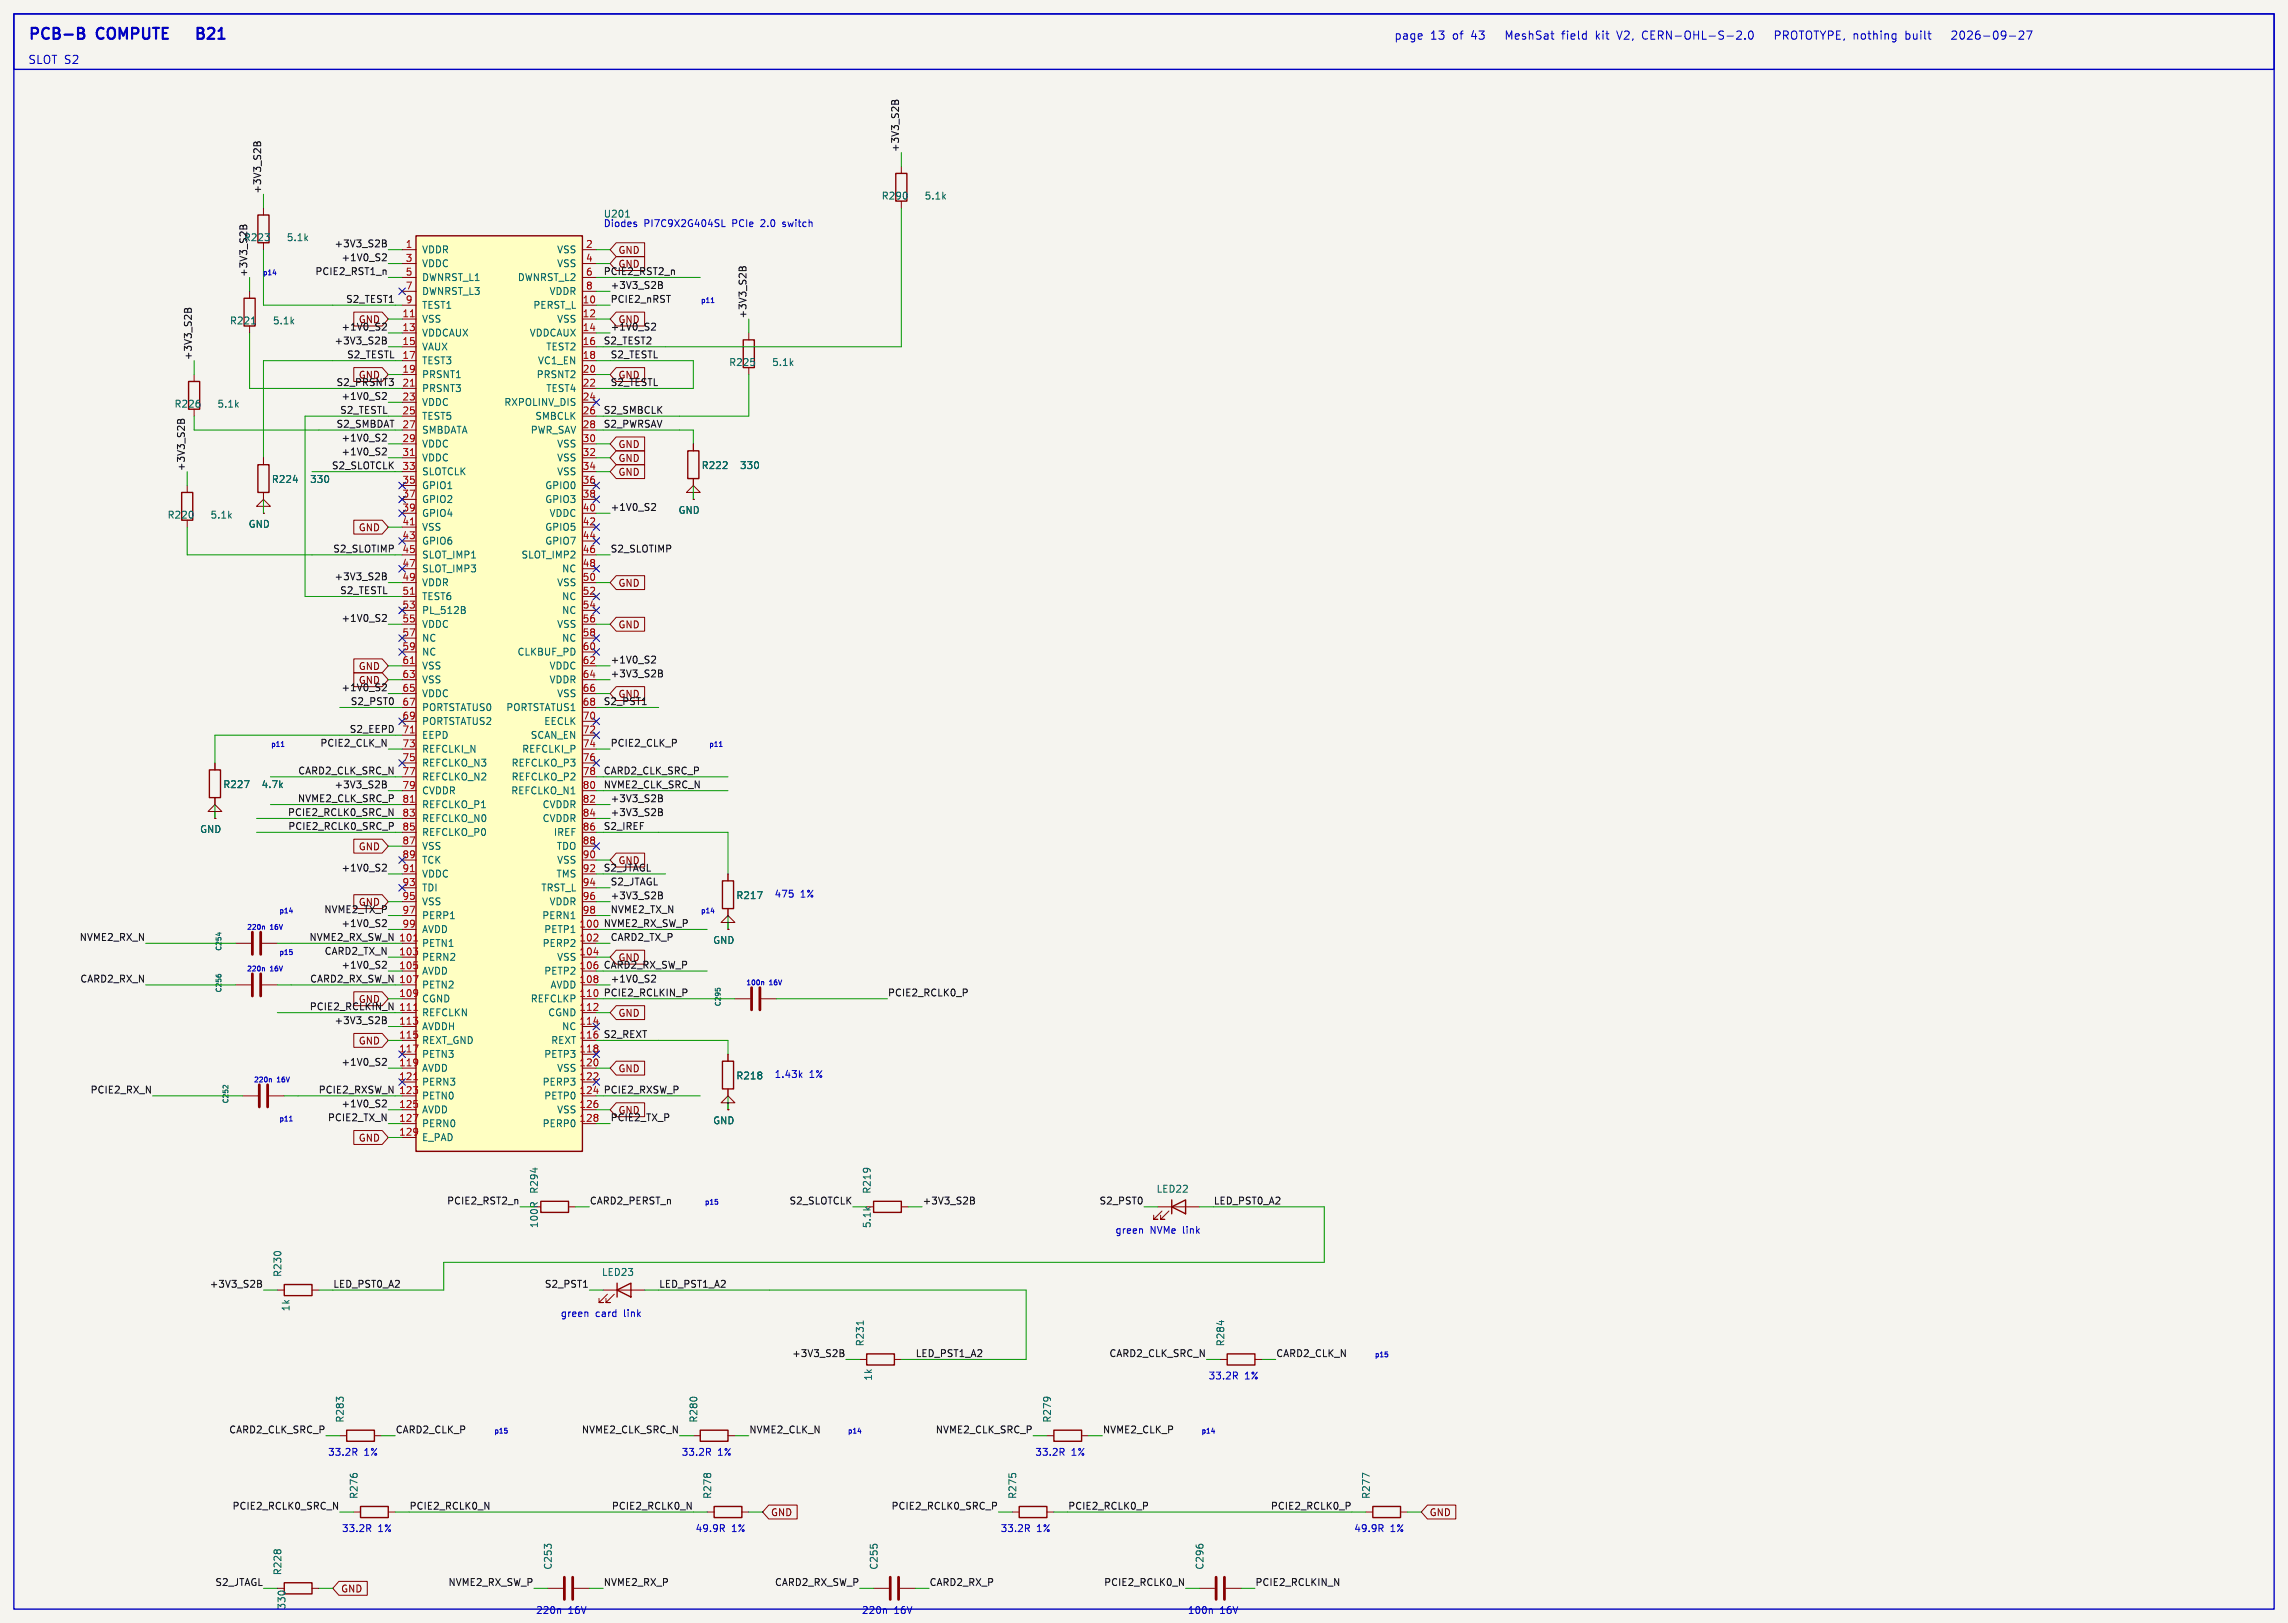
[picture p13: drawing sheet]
<svg xmlns="http://www.w3.org/2000/svg" width="419mm" height="297mm" viewBox="0 0 419 297" stroke-linecap="round" stroke-linejoin="round" font-family="sans-serif">
<defs><g id="words">
<g font-size="2.8" fill="#0000c2">
<text x="5.1" y="7.4">PCB-B</text>
<text x="17.9" y="7.4">COMPUTE</text>
<text x="38.7" y="7.4">B21</text>
</g>
<g font-size="2.1" fill="#0000c2">
<text x="5.1" y="11.8">SLOT S2</text>
<text x="255.3" y="7.4">page</text>
<text x="262" y="7.4">13</text>
<text x="266.1" y="7.4">of</text>
<text x="269.6" y="7.4">43</text>
<text x="276.4" y="7.4">MeshSat</text>
<text x="286.9" y="7.4">field</text>
<text x="293.2" y="7.4">kit</text>
<text x="297.3" y="7.4">V2,</text>
<text x="302" y="7.4">CERN-OHL-S-2.0</text>
<text x="326.8" y="7.4">PROTOTYPE, nothing</text>
<text x="351" y="7.4">built</text>
<text x="360" y="7.4">2026-09-27</text>
</g>
<g font-size="1.8" fill="#0f0f0f">
<text x="164.8" y="27.9" transform="rotate(-90 164.8 27.9)">+3V3_S2B</text>
<text x="47.9" y="35.6" transform="rotate(-90 47.9 35.6)">+3V3_S2B</text>
<text x="44.6" y="44.4">R223</text>
<text x="61.2" y="45.4">+3V3_S2B</text>
<text x="62.5" y="47.9">+1V0_S2</text>
<text x="45.4" y="50.8" transform="rotate(-90 45.4 50.8)">+3V3_S2B</text>
<text x="57.7" y="50.5">PCIE2_RST1_n</text>
<text x="110.5" y="50.5">PCIE2_RST2_n</text>
<text x="111.8" y="53">+3V3_S2B</text>
<text x="113.2" y="49.2">GND</text>
<text x="63.3" y="55.5">S2_TEST1</text>
<text x="65.6" y="59.4">GND</text>
<text x="111.8" y="55.5">PCIE2_nRST</text>
<text x="113.2" y="59.4">GND</text>
<text x="136.8" y="58.4" transform="rotate(-90 136.8 58.4)">+3V3_S2B</text>
<text x="61.2" y="63.2">+3V3_S2B</text>
<text x="62.5" y="60.6">+1V0_S2</text>
<text x="63.5" y="65.7">S2_TESTL</text>
<text x="110.5" y="63.2">S2_TEST2</text>
<text x="111.8" y="60.6">+1V0_S2</text>
<text x="111.8" y="65.7">S2_TESTL</text>
<text x="35.2" y="66" transform="rotate(-90 35.2 66)">+3V3_S2B</text>
<text x="61.5" y="70.8">S2_PRSNT3</text>
<text x="65.6" y="69.5">GND</text>
<text x="111.8" y="70.8">S2_TESTL</text>
<text x="113.2" y="69.5">GND</text>
<text x="62.2" y="75.9">S2_TESTL</text>
<text x="62.5" y="73.3">+1V0_S2</text>
<text x="110.5" y="75.9">S2_SMBCLK</text>
<text x="61.5" y="78.4">S2_SMBDAT</text>
<text x="62.5" y="80.9">+1V0_S2</text>
<text x="62.5" y="83.5">+1V0_S2</text>
<text x="110.5" y="78.4">S2_PWRSAV</text>
<text x="33.9" y="86.4" transform="rotate(-90 33.9 86.4)">+3V3_S2B</text>
<text x="60.7" y="86">S2_SLOTCLK</text>
<text x="111.8" y="93.6">+1V0_S2</text>
<text x="60.9" y="101.3">S2_SLOTIMP</text>
<text x="111.8" y="101.3">S2_SLOTIMP</text>
<text x="61.2" y="106.3">+3V3_S2B</text>
<text x="62.2" y="108.9">S2_TESTL</text>
<text x="62.5" y="114">+1V0_S2</text>
<text x="65.6" y="125.4">GND</text>
<text x="111.8" y="121.6">+1V0_S2</text>
<text x="111.8" y="124.1">+3V3_S2B</text>
<text x="62.5" y="126.7">+1V0_S2</text>
<text x="64.1" y="129.2">S2_PST0</text>
<text x="110.5" y="129.2">S2_PST1</text>
<text x="113.2" y="128">GND</text>
<text x="58.6" y="136.8">PCIE2_CLK_N</text>
<text x="64" y="134.3">S2_EEPD</text>
<text x="111.8" y="136.8">PCIE2_CLK_P</text>
<text x="54.5" y="141.9">CARD2_CLK_SRC_N</text>
<text x="110.5" y="141.9">CARD2_CLK_SRC_P</text>
<text x="52.7" y="149.5">PCIE2_RCLK0_SRC_N</text>
<text x="54.5" y="147">NVME2_CLK_SRC_P</text>
<text x="61.2" y="144.4">+3V3_S2B</text>
<text x="110.5" y="144.4">NVME2_CLK_SRC_N</text>
<text x="111.8" y="147">+3V3_S2B</text>
<text x="111.8" y="149.5">+3V3_S2B</text>
<text x="52.7" y="152.1">PCIE2_RCLK0_SRC_P</text>
<text x="110.5" y="152.1">S2_IREF</text>
<text x="62.5" y="159.7">+1V0_S2</text>
<text x="110.5" y="159.7">S2_JTAGL</text>
<text x="113.2" y="158.4">GND</text>
<text x="59.3" y="167.3">NVME2_TX_P</text>
<text x="65.6" y="166.1">GND</text>
<text x="111.8" y="162.2">S2_JTAGL</text>
<text x="111.8" y="164.8">+3V3_S2B</text>
<text x="111.8" y="167.3">NVME2_TX_N</text>
<text x="14.5" y="172.4">NVME2_RX_N</text>
<text x="62.5" y="169.8">+1V0_S2</text>
<text x="110.5" y="169.8">NVME2_RX_SW_P</text>
<text x="111.8" y="172.4">CARD2_TX_P</text>
<text x="14.6" y="180">CARD2_RX_N</text>
<text x="59.4" y="174.9">CARD2_TX_N</text>
<text x="62.5" y="177.5">+1V0_S2</text>
<text x="110.5" y="177.5">CARD2_RX_SW_P</text>
<text x="111.8" y="180">+1V0_S2</text>
<text x="113.2" y="176.2">GND</text>
<text x="56.6" y="185.1">PCIE2_RCLKIN_N</text>
<text x="65.6" y="183.8">GND</text>
<text x="110.5" y="182.5">PCIE2_RCLKIN_P</text>
<text x="162.6" y="182.5">PCIE2_RCLK0_P</text>
<text x="61.2" y="187.6">+3V3_S2B</text>
<text x="110.5" y="190.2">S2_REXT</text>
<text x="62.5" y="195.2">+1V0_S2</text>
<text x="16.5" y="200.3">PCIE2_RX_N</text>
<text x="62.5" y="202.9">+1V0_S2</text>
<text x="110.5" y="200.3">PCIE2_RXSW_P</text>
<text x="60" y="205.4">PCIE2_TX_N</text>
<text x="111.8" y="205.4">PCIE2_TX_P</text>
<text x="113.2" y="204.2">GND</text>
<text x="81.8" y="220.6">PCIE2_RST2_n</text>
<text x="107.9" y="220.6">CARD2_PERST_n</text>
<text x="144.5" y="220.6">S2_SLOTCLK</text>
<text x="168.9" y="220.6">+3V3_S2B</text>
<text x="201.3" y="220.6">S2_PST0</text>
<text x="222.2" y="220.6">LED_PST0_A2</text>
<text x="38.3" y="235.9">+3V3_S2B</text>
<text x="61" y="235.9">LED_PST0_A2</text>
<text x="99.7" y="235.9">S2_PST1</text>
<text x="120.6" y="235.9">LED_PST1_A2</text>
<text x="145" y="248.6">+3V3_S2B</text>
<text x="167.6" y="248.6">LED_PST1_A2</text>
<text x="203.1" y="248.6">CARD2_CLK_SRC_N</text>
<text x="233.7" y="248.6">CARD2_CLK_N</text>
<text x="41.9" y="262.5">CARD2_CLK_SRC_P</text>
<text x="72.4" y="262.5">CARD2_CLK_P</text>
<text x="106.5" y="262.5">NVME2_CLK_SRC_N</text>
<text x="137.2" y="262.5">NVME2_CLK_N</text>
<text x="171.3" y="262.5">NVME2_CLK_SRC_P</text>
<text x="201.9" y="262.5">NVME2_CLK_P</text>
<text x="42.5" y="276.5">PCIE2_RCLK0_SRC_N</text>
<text x="74.9" y="276.5">PCIE2_RCLK0_N</text>
<text x="112" y="276.5">PCIE2_RCLK0_N</text>
<text x="163.2" y="276.5">PCIE2_RCLK0_SRC_P</text>
<text x="195.6" y="276.5">PCIE2_RCLK0_P</text>
<text x="232.7" y="276.5">PCIE2_RCLK0_P</text>
<text x="39.3" y="290.5">S2_JTAGL</text>
<text x="82" y="290.5">NVME2_RX_SW_P</text>
<text x="110.5" y="290.5">NVME2_RX_P</text>
<text x="141.9" y="290.5">CARD2_RX_SW_P</text>
<text x="170.2" y="290.5">CARD2_RX_P</text>
<text x="202.2" y="290.5">PCIE2_RCLK0_N</text>
<text x="229.9" y="290.5">PCIE2_RCLKIN_N</text>
</g>
<g font-size="1.8" fill="#0000c2">
<text x="110.5" y="41.7">Diodes</text>
<text x="110.5" y="40">U201</text>
<text x="118" y="41.7">PI7C9X2G404SL</text>
<text x="134.2" y="41.7">PCIe</text>
<text x="139.6" y="41.7">2.0</text>
<text x="143.8" y="41.7">switch</text>
<text x="141.8" y="164.4">475</text>
<text x="146.6" y="164.4">1%</text>
<text x="141.8" y="197.5">1.43k</text>
<text x="148.2" y="197.5">1%</text>
<text x="204.2" y="226">green</text>
<text x="210.7" y="226">NVMe link</text>
<text x="102.6" y="241.2">green</text>
<text x="109.1" y="241.2">card</text>
<text x="114.4" y="241.2">link</text>
<text x="221.3" y="252.7">33.2R</text>
<text x="228" y="252.7">1%</text>
<text x="60" y="266.6">33.2R</text>
<text x="66.7" y="266.6">1%</text>
<text x="124.8" y="266.6">33.2R</text>
<text x="131.5" y="266.6">1%</text>
<text x="189.5" y="266.6">33.2R</text>
<text x="196.2" y="266.6">1%</text>
<text x="62.5" y="280.6">33.2R</text>
<text x="69.2" y="280.6">1%</text>
<text x="127.3" y="280.6">49.9R</text>
<text x="134" y="280.6">1%</text>
<text x="183.2" y="280.6">33.2R</text>
<text x="189.9" y="280.6">1%</text>
<text x="248" y="280.6">49.9R</text>
<text x="254.6" y="280.6">1%</text>
<text x="98.1" y="295.6">220n</text>
<text x="104.1" y="295.6">16V</text>
<text x="157.8" y="295.6">220n</text>
<text x="163.7" y="295.6">16V</text>
<text x="217.5" y="295.6">100n</text>
<text x="223.4" y="295.6">16V</text>
</g>
<g font-size="1.8" fill="#006464">
<text x="161.4" y="36.7">R290</text>
<text x="169.3" y="36.7">5.1k</text>
<text x="52.4" y="44.4">5.1k</text>
<text x="77.2" y="46.6">VDDR</text>
<text x="102" y="46.6">VSS</text>
<text x="77.2" y="49.1">VDDC</text>
<text x="77.2" y="51.7">DWNRST_L1</text>
<text x="94.8" y="51.7">DWNRST_L2</text>
<text x="102" y="49.1">VSS</text>
<text x="42" y="59.6">R221</text>
<text x="49.9" y="59.6">5.1k</text>
<text x="77.2" y="54.2">DWNRST_L3</text>
<text x="77.2" y="56.7">TEST1</text>
<text x="77.2" y="59.3">VSS</text>
<text x="97.6" y="56.7">PERST_L</text>
<text x="100.6" y="54.2">VDDR</text>
<text x="102" y="59.3">VSS</text>
<text x="77.2" y="61.8">VDDCAUX</text>
<text x="77.2" y="64.4">VAUX</text>
<text x="96.9" y="61.8">VDDCAUX</text>
<text x="100" y="64.4">TEST2</text>
<text x="77.2" y="66.9">TEST3</text>
<text x="77.2" y="69.4">PRSNT1</text>
<text x="77.2" y="72">PRSNT3</text>
<text x="98.2" y="69.4">PRSNT2</text>
<text x="98.4" y="66.9">VC1_EN</text>
<text x="100" y="72">TEST4</text>
<text x="133.5" y="67.2">R225</text>
<text x="141.3" y="67.2">5.1k</text>
<text x="31.9" y="74.8">R226</text>
<text x="39.7" y="74.8">5.1k</text>
<text x="77.2" y="74.5">VDDC</text>
<text x="77.2" y="77.1">TEST5</text>
<text x="92.3" y="74.5">RXPOLINV_DIS</text>
<text x="98" y="77.1">SMBCLK</text>
<text x="77.2" y="79.6">SMBDATA</text>
<text x="77.2" y="82.1">VDDC</text>
<text x="97.1" y="79.6">PWR_SAV</text>
<text x="102" y="82.1">VSS</text>
<text x="49.7" y="88.6">R224</text>
<text x="56.7" y="88.6">330</text>
<text x="77.2" y="84.7">VDDC</text>
<text x="77.2" y="87.2">SLOTCLK</text>
<text x="77.2" y="89.8">GPIO1</text>
<text x="99.8" y="89.8">GPIO0</text>
<text x="102" y="84.7">VSS</text>
<text x="102" y="87.2">VSS</text>
<text x="128.4" y="86.1">R222</text>
<text x="135.4" y="86.1">330</text>
<text x="30.6" y="95.2">R220</text>
<text x="38.5" y="95.2">5.1k</text>
<text x="77.2" y="92.3">GPIO2</text>
<text x="77.2" y="94.8">GPIO4</text>
<text x="99.8" y="92.3">GPIO3</text>
<text x="100.6" y="94.8">VDDC</text>
<text x="124.2" y="94.3">GND</text>
<text x="45.4" y="96.8">GND</text>
<text x="77.2" y="97.4">VSS</text>
<text x="77.2" y="99.9">GPIO6</text>
<text x="99.8" y="97.4">GPIO5</text>
<text x="99.8" y="99.9">GPIO7</text>
<text x="77.2" y="102.5">SLOT_IMP1</text>
<text x="77.2" y="105">SLOT_IMP3</text>
<text x="77.2" y="107.5">VDDR</text>
<text x="95.4" y="102.5">SLOT_IMP2</text>
<text x="102" y="107.5">VSS</text>
<text x="102.9" y="105">NC</text>
<text x="77.2" y="110.1">TEST6</text>
<text x="77.2" y="112.6">PL_512B</text>
<text x="102.9" y="110.1">NC</text>
<text x="102.9" y="112.6">NC</text>
<text x="77.2" y="115.2">VDDC</text>
<text x="77.2" y="117.7">NC</text>
<text x="102" y="115.2">VSS</text>
<text x="102.9" y="117.7">NC</text>
<text x="77.2" y="120.2">NC</text>
<text x="77.2" y="122.8">VSS</text>
<text x="77.2" y="125.3">VSS</text>
<text x="94.7" y="120.2">CLKBUF_PD</text>
<text x="100.6" y="122.8">VDDC</text>
<text x="100.6" y="125.3">VDDR</text>
<text x="77.2" y="127.9">VDDC</text>
<text x="77.2" y="130.4">PORTSTATUS0</text>
<text x="92.6" y="130.4">PORTSTATUS1</text>
<text x="102" y="127.9">VSS</text>
<text x="77.2" y="132.9">PORTSTATUS2</text>
<text x="77.2" y="135.5">EEPD</text>
<text x="97.1" y="135.5">SCAN_EN</text>
<text x="99.6" y="132.9">EECLK</text>
<text x="77.2" y="138">REFCLKI_N</text>
<text x="77.2" y="140.6">REFCLKO_N3</text>
<text x="77.2" y="143.1">REFCLKO_N2</text>
<text x="93.6" y="140.6">REFCLKO_P3</text>
<text x="93.6" y="143.1">REFCLKO_P2</text>
<text x="95.5" y="138">REFCLKI_P</text>
<text x="40.8" y="144.5">R227</text>
<text x="47.8" y="144.5">4.7k</text>
<text x="77.2" y="145.6">CVDDR</text>
<text x="77.2" y="148.2">REFCLKO_P1</text>
<text x="93.5" y="145.6">REFCLKO_N1</text>
<text x="99.3" y="148.2">CVDDR</text>
<text x="36.6" y="152.7">GND</text>
<text x="77.2" y="150.7">REFCLKO_N0</text>
<text x="77.2" y="153.3">REFCLKO_P0</text>
<text x="77.2" y="155.8">VSS</text>
<text x="99.3" y="150.7">CVDDR</text>
<text x="101.3" y="153.3">IREF</text>
<text x="101.9" y="155.8">TDO</text>
<text x="77.2" y="158.3">TCK</text>
<text x="77.2" y="160.9">VDDC</text>
<text x="101.8" y="160.9">TMS</text>
<text x="102" y="158.3">VSS</text>
<text x="77.2" y="163.4">TDI</text>
<text x="77.2" y="166">VSS</text>
<text x="99.1" y="163.4">TRST_L</text>
<text x="100.6" y="166">VDDR</text>
<text x="134.8" y="164.8">R217</text>
<text x="77.2" y="168.5">PERP1</text>
<text x="77.2" y="171">AVDD</text>
<text x="77.2" y="173.6">PETN1</text>
<text x="99.2" y="168.5">PERN1</text>
<text x="99.3" y="173.6">PERP2</text>
<text x="99.6" y="171">PETP1</text>
<text x="130.5" y="173">GND</text>
<text x="77.2" y="176.1">PERN2</text>
<text x="77.2" y="178.7">AVDD</text>
<text x="99.6" y="178.7">PETP2</text>
<text x="102" y="176.1">VSS</text>
<text x="77.2" y="181.2">PETN2</text>
<text x="77.2" y="183.7">CGND</text>
<text x="97.1" y="183.7">REFCLKP</text>
<text x="100.7" y="181.2">AVDD</text>
<text x="77.2" y="186.3">REFCLKN</text>
<text x="77.2" y="188.8">AVDDH</text>
<text x="77.2" y="191.4">REXT_GND</text>
<text x="100.3" y="186.3">CGND</text>
<text x="100.9" y="191.4">REXT</text>
<text x="102.9" y="188.8">NC</text>
<text x="77.2" y="193.9">PETN3</text>
<text x="77.2" y="196.4">AVDD</text>
<text x="99.6" y="193.9">PETP3</text>
<text x="102" y="196.4">VSS</text>
<text x="134.8" y="197.8">R218</text>
<text x="77.2" y="199">PERN3</text>
<text x="77.2" y="201.5">PETN0</text>
<text x="99.3" y="199">PERP3</text>
<text x="99.6" y="201.5">PETP0</text>
<text x="77.2" y="204.1">AVDD</text>
<text x="77.2" y="206.6">PERN0</text>
<text x="77.2" y="209.1">E_PAD</text>
<text x="99.3" y="206.6">PERP0</text>
<text x="102" y="204.1">VSS</text>
<text x="130.5" y="206.1">GND</text>
<text x="98.7" y="218.7" transform="rotate(-90 98.7 218.7)">R294</text>
<text x="159.7" y="218.7" transform="rotate(-90 159.7 218.7)">R219</text>
<text x="211.8" y="218.6">LED22</text>
<text x="98.7" y="225" transform="rotate(-90 98.7 225)">100R</text>
<text x="159.7" y="225" transform="rotate(-90 159.7 225)">5.1k</text>
<text x="51.7" y="233.9" transform="rotate(-90 51.7 233.9)">R230</text>
<text x="110.2" y="233.8">LED23</text>
<text x="53.2" y="240.2" transform="rotate(-90 53.2 240.2)">1k</text>
<text x="158.4" y="246.6" transform="rotate(-90 158.4 246.6)">R231</text>
<text x="224.5" y="246.6" transform="rotate(-90 224.5 246.6)">R284</text>
<text x="159.9" y="252.9" transform="rotate(-90 159.9 252.9)">1k</text>
<text x="63.2" y="260.6" transform="rotate(-90 63.2 260.6)">R283</text>
<text x="127.9" y="260.6" transform="rotate(-90 127.9 260.6)">R280</text>
<text x="192.7" y="260.6" transform="rotate(-90 192.7 260.6)">R279</text>
<text x="65.7" y="274.6" transform="rotate(-90 65.7 274.6)">R276</text>
<text x="130.5" y="274.6" transform="rotate(-90 130.5 274.6)">R278</text>
<text x="186.4" y="274.6" transform="rotate(-90 186.4 274.6)">R275</text>
<text x="251.1" y="274.6" transform="rotate(-90 251.1 274.6)">R277</text>
<text x="101.3" y="287.5" transform="rotate(-90 101.3 287.5)">C253</text>
<text x="161" y="287.5" transform="rotate(-90 161 287.5)">C255</text>
<text x="220.6" y="287.5" transform="rotate(-90 220.6 287.5)">C296</text>
<text x="51.7" y="288.5" transform="rotate(-90 51.7 288.5)">R228</text>
<text x="52.5" y="294.8" transform="rotate(-90 52.5 294.8)">330</text>
</g>
<g font-size="1.8" fill="#a90000">
<text x="74.2" y="45.5">1</text>
<text x="107.2" y="45.5">2</text>
<text x="74.2" y="48">3</text>
<text x="74.2" y="50.5">5</text>
<text x="74.2" y="53.1">7</text>
<text x="107.2" y="48">4</text>
<text x="107.2" y="50.5">6</text>
<text x="107.2" y="53.1">8</text>
<text x="73.6" y="58.2">11</text>
<text x="74.2" y="55.6">9</text>
<text x="106.6" y="55.6">10</text>
<text x="106.6" y="58.2">12</text>
<text x="73.6" y="60.7">13</text>
<text x="73.6" y="63.2">15</text>
<text x="73.6" y="65.8">17</text>
<text x="106.6" y="60.7">14</text>
<text x="106.6" y="63.2">16</text>
<text x="106.6" y="65.8">18</text>
<text x="73.6" y="68.3">19</text>
<text x="73.6" y="70.9">21</text>
<text x="106.6" y="68.3">20</text>
<text x="106.6" y="70.9">22</text>
<text x="73.6" y="73.4">23</text>
<text x="73.6" y="75.9">25</text>
<text x="106.6" y="73.4">24</text>
<text x="106.6" y="75.9">26</text>
<text x="73.6" y="78.5">27</text>
<text x="73.6" y="81">29</text>
<text x="73.6" y="83.6">31</text>
<text x="106.6" y="78.5">28</text>
<text x="106.6" y="81">30</text>
<text x="106.6" y="83.6">32</text>
<text x="73.6" y="86.1">33</text>
<text x="73.6" y="88.6">35</text>
<text x="106.6" y="86.1">34</text>
<text x="106.6" y="88.6">36</text>
<text x="73.6" y="91.2">37</text>
<text x="73.6" y="93.7">39</text>
<text x="106.6" y="91.2">38</text>
<text x="106.6" y="93.7">40</text>
<text x="73.6" y="96.3">41</text>
<text x="73.6" y="98.8">43</text>
<text x="73.6" y="101.3">45</text>
<text x="106.6" y="96.3">42</text>
<text x="106.6" y="98.8">44</text>
<text x="106.6" y="101.3">46</text>
<text x="73.6" y="103.9">47</text>
<text x="73.6" y="106.4">49</text>
<text x="106.6" y="103.9">48</text>
<text x="106.6" y="106.4">50</text>
<text x="73.6" y="109">51</text>
<text x="73.6" y="111.5">53</text>
<text x="106.6" y="109">52</text>
<text x="106.6" y="111.5">54</text>
<text x="73.6" y="114">55</text>
<text x="73.6" y="116.6">57</text>
<text x="73.6" y="119.1">59</text>
<text x="106.6" y="114">56</text>
<text x="106.6" y="116.6">58</text>
<text x="106.6" y="119.1">60</text>
<text x="73.6" y="121.7">61</text>
<text x="73.6" y="124.2">63</text>
<text x="106.6" y="121.7">62</text>
<text x="106.6" y="124.2">64</text>
<text x="73.6" y="126.7">65</text>
<text x="73.6" y="129.3">67</text>
<text x="73.6" y="131.8">69</text>
<text x="106.6" y="126.7">66</text>
<text x="106.6" y="129.3">68</text>
<text x="106.6" y="131.8">70</text>
<text x="73.6" y="134.4">71</text>
<text x="73.6" y="136.9">73</text>
<text x="106.6" y="134.4">72</text>
<text x="106.6" y="136.9">74</text>
<text x="73.6" y="139.4">75</text>
<text x="73.6" y="142">77</text>
<text x="106.6" y="139.4">76</text>
<text x="106.6" y="142">78</text>
<text x="73.6" y="144.5">79</text>
<text x="73.6" y="147.1">81</text>
<text x="73.6" y="149.6">83</text>
<text x="106.6" y="144.5">80</text>
<text x="106.6" y="147.1">82</text>
<text x="106.6" y="149.6">84</text>
<text x="73.6" y="152.1">85</text>
<text x="73.6" y="154.7">87</text>
<text x="106.6" y="152.1">86</text>
<text x="106.6" y="154.7">88</text>
<text x="73.6" y="157.2">89</text>
<text x="73.6" y="159.8">91</text>
<text x="106.6" y="157.2">90</text>
<text x="106.6" y="159.8">92</text>
<text x="73.6" y="162.3">93</text>
<text x="73.6" y="164.8">95</text>
<text x="73.6" y="167.4">97</text>
<text x="106.6" y="162.3">94</text>
<text x="106.6" y="164.8">96</text>
<text x="106.6" y="167.4">98</text>
<text x="73.6" y="169.9">99</text>
<text x="106" y="169.9">100</text>
<text x="106" y="172.5">102</text>
<text x="73" y="175">103</text>
<text x="73" y="177.5">105</text>
<text x="106" y="175">104</text>
<text x="106" y="177.5">106</text>
<text x="73" y="182.6">109</text>
<text x="73" y="185.2">111</text>
<text x="106" y="180.1">108</text>
<text x="106" y="182.6">110</text>
<text x="106" y="185.2">112</text>
<text x="73" y="187.7">113</text>
<text x="73" y="190.2">115</text>
<text x="106" y="187.7">114</text>
<text x="106" y="190.2">116</text>
<text x="73" y="192.8">117</text>
<text x="73" y="195.3">119</text>
<text x="73" y="197.9">121</text>
<text x="106" y="192.8">118</text>
<text x="106" y="195.3">120</text>
<text x="106" y="197.9">122</text>
<text x="73" y="202.9">125</text>
<text x="106" y="200.4">124</text>
<text x="106" y="202.9">126</text>
<text x="73" y="205.5">127</text>
<text x="73" y="208">129</text>
<text x="106" y="205.5">128</text>
</g>
<g font-size="1.8" fill="#840000">
<text x="113.2" y="46.7">GND</text>
<text x="113.2" y="82.2">GND</text>
<text x="113.2" y="84.8">GND</text>
<text x="113.2" y="87.3">GND</text>
<text x="65.6" y="97.5">GND</text>
<text x="113.2" y="107.6">GND</text>
<text x="113.2" y="115.3">GND</text>
<text x="65.6" y="122.9">GND</text>
<text x="65.6" y="155.9">GND</text>
<text x="65.6" y="191.5">GND</text>
<text x="113.2" y="186.4">GND</text>
<text x="113.2" y="196.5">GND</text>
<text x="65.6" y="209.2">GND</text>
<text x="141.1" y="277.8">GND</text>
<text x="261.8" y="277.8">GND</text>
<text x="62.4" y="291.8">GND</text>
</g>
<g font-size="1.8" fill="#009600">
<text x="56.6" y="172.4">NVME2_RX_SW_N 101</text>
<text x="56.7" y="180">CARD2_RX_SW_N 107</text>
<text x="58.3" y="200.3">PCIE2_RXSW_N 123</text>
</g>
<g font-size="1.3" fill="#0000c2">
<text x="48.1" y="50.5">p14</text>
<text x="128.3" y="55.5">p11</text>
<text x="49.6" y="136.8">p11</text>
<text x="129.8" y="136.8">p11</text>
<text x="51.1" y="167.3">p14</text>
<text x="128.3" y="167.3">p14</text>
<text x="45.2" y="170.3">220n</text>
<text x="49.5" y="170.3">16V</text>
<text x="45.2" y="177.9">220n</text>
<text x="49.5" y="177.9">16V</text>
<text x="51.1" y="174.9">p15</text>
<text x="136.6" y="180.5">100n</text>
<text x="141" y="180.5">16V</text>
<text x="46.5" y="198.2">220n</text>
<text x="50.8" y="198.2">16V</text>
<text x="51.1" y="205.4">p11</text>
<text x="129" y="220.6">p15</text>
<text x="251.7" y="248.6">p15</text>
<text x="90.5" y="262.5">p15</text>
<text x="155.2" y="262.5">p14</text>
<text x="220" y="262.5">p14</text>
</g>
<g font-size="1.3" fill="#006464">
<text x="40.8" y="174.2" transform="rotate(-90 40.8 174.2)">C254</text>
<text x="40.8" y="181.8" transform="rotate(-90 40.8 181.8)">C256</text>
<text x="132.2" y="184.4" transform="rotate(-90 132.2 184.4)">C295</text>
<text x="42" y="202.2" transform="rotate(-90 42 202.2)">C252</text>
</g>
</g></defs>
<path d="M0 -.1h419.1v297.3h-419.1z" fill="#f5f4ef" stroke="#f5f4ef" stroke-width=".18"/>
<g fill="none" stroke="#840000" stroke-width=".25">
<path d="M47.2 39.4h2.1v5.1h-2.1zM164.1 31.8h2v5h-2zM44.7 54.6h2v5.1h-2zM34.5 69.9h2.1v5h-2.1zM136.1 62.2h2.1v5.1h-2.1zM33.3 90.2h2v5.1h-2zM47.2 85.1h2.1v5.1h-2.1zM126 82.6h2v5h-2zM38.4 141h2v5.1h-2zM52.1 235.2h5v2h-5zM158.7 247.9h5.1v2h-5.1zM63.5 261.9h5.1v2h-5.1z"/>
<path d="M66 275.8h5.1v2.1h-5.1zM130.8 275.8h5.1v2.1h-5.1zM186.7 275.8h5.1v2.1h-5.1zM193 261.9h5.1v2h-5.1zM52.1 289.8h5v2h-5z"/>
</g>
<g fill="none" stroke="#840000" stroke-width=".18">
<path d="M48.3 38.1v1.3M165.1 30.5v1.3M165.1 36.8v1.3M45.7 53.3v1.3M45.7 59.7v1.3M48.3 44.5v1.2M35.6 68.6v1.3M35.6 74.9v1.3M137.2 61v1.2M137.2 67.3v1.3M34.3 88.9v1.3M34.3 95.3v1.2"/>
<path d="M48.3 92.7h1.2l-1.2-1.3-1.3 1.3h1.3v1.3M48.3 94h.1M48.3 83.8v1.3M48.3 90.2v1.2M127 90.2h1.3l-1.3-1.3-1.3 1.3h1.3v1.2M127 91.4h.1M127 81.3v1.3M127 87.6v1.3M39.4 139.7v1.3M39.4 148.6h1.2l-1.2-1.3-1.3 1.3h1.3v1.3M39.4 149.9h.1M39.4 146.1v1.2"/>
<path d="M43.2 172.7h2.8M48 172.7h2.8M43.2 180.3h2.8M48 180.3h2.8M50.8 236.2h1.3M57.1 236.2h1.3M157.5 248.9h1.2M163.8 248.9h1.3M62.2 262.9h1.3M64.8 276.9h1.2M68.6 262.9h1.2M71.1 276.9h1.3"/>
<path d="M129.5 276.9h1.3M135.9 276.9h1.3M185.4 276.9h1.3M191.8 276.9h1.2M191.8 262.9h1.2M198.1 262.9h1.3M50.8 290.8h1.3M57.1 290.8h1.3M160 290.8h2.8M164.8 290.8h2.8"/>
</g>
<path d="M46.1 59.3h.7M53.7 87.9h.8M44.8 143h.8l-.5 1.2M40 178.5h.4M40.2 170.7v.6M158.1 241.9v.7" fill="none" stroke="#006464" stroke-width=".18"/>
<path d="M46.2 170.7v4.1M46.2 178.3v4.1M47.8 170.7v4.1M47.8 178.3v4.1M163.1 288.8v4.1M164.6 288.8v4.1" fill="none" stroke="#840000" stroke-width=".51"/>
<path d="M76.2 43.2h30.5v167.6h-30.5z" fill="#ffffc2"/>
<path d="M76.2 43.2h30.5v167.6h-30.5zM132.3 161.3h2.1v5.1h-2.1zM132.3 194.3h2.1v5.1h-2.1zM99.1 220h5v2h-5zM160 220h5.1v2h-5.1zM214.6 219.7v2.6M113 236.2l2.6-1.2v2.5zM113 235v2.5M214.6 221l2.6-1.3v2.6zM224.8 247.9h5.1v2h-5.1zM128.3 261.9h5v2h-5zM251.5 275.8h5v2.1h-5z" fill="none" stroke="#840000" stroke-width=".25"/>
<g fill="none" stroke="#840000" stroke-width=".18">
<path d="M64.8 57.1h5.2l1.1 1.3-1.1 1.3h-5.2zM73.7 45.7h2.5M73.7 48.3h2.5M73.7 50.8h2.5M73.7 53.3h2.5M73.7 55.9h2.5M73.7 58.4h2.5M106.7 45.7h2.5M106.7 48.3h2.5M106.7 50.8h2.5M106.7 53.3h2.5M106.7 55.9h2.5"/>
<path d="M106.7 58.4h2.5M112.9 57.1h5.2v2.6h-5.2l-1.1-1.3zM112.9 44.4h5.2v2.6h-5.2l-1.1-1.3zM112.9 47h5.2v2.5h-5.2l-1.1-1.2zM64.8 67.3h5.2l1.1 1.3-1.1 1.3h-5.2zM73.7 61h2.5M73.7 63.5h2.5M73.7 66h2.5M73.7 68.6h2.5M73.7 71.1h2.5M73.7 73.7h2.5M73.7 76.2h2.5"/>
<path d="M73.7 78.7h2.5M106.7 61h2.5M106.7 63.5h2.5M106.7 66h2.5M106.7 68.6h2.5M106.7 71.1h2.5M106.7 73.7h2.5M106.7 76.2h2.5M106.7 78.7h2.5M112.9 67.3h5.2v2.6h-5.2l-1.1-1.3zM48.3 94h.1M48.3 83.8v1.3"/>
<path d="M48.3 90.2v1.2M64.8 95.2h5.2l1.1 1.3-1.1 1.3h-5.2zM73.7 81.3h2.5M73.7 83.8h2.5M73.7 86.4h2.5M73.7 88.9h2.5M73.7 91.4h2.5M73.7 94h2.5M73.7 96.5h2.5M73.7 99.1h2.5M106.7 81.3h2.5M106.7 83.8h2.5"/>
<path d="M106.7 86.4h2.5M106.7 88.9h2.5M106.7 91.4h2.5M106.7 94h2.5M106.7 96.5h2.5M106.7 99.1h2.5M112.9 80h5.2v2.6h-5.2l-1.1-1.3zM112.9 82.5h5.2v2.6h-5.2l-1.1-1.3zM112.9 85.1h5.2v2.5h-5.2l-1.1-1.2zM127 91.4h.1M127 81.3v1.3M127 87.6v1.3"/>
<path d="M73.7 101.6h2.5M73.7 104.1h2.5M73.7 106.7h2.5M73.7 109.2h2.5M73.7 111.8h2.5M73.7 114.3h2.5M73.7 116.8h2.5M73.7 119.4h2.5M106.7 101.6h2.5M106.7 104.1h2.5M106.7 106.7h2.5M106.7 109.2h2.5"/>
<path d="M106.7 111.8h2.5M106.7 114.3h2.5M106.7 116.8h2.5M106.7 119.4h2.5M112.9 105.4h5.2v2.6h-5.2l-1.1-1.3zM112.9 113h5.2v2.6h-5.2l-1.1-1.3zM39.4 139.7v1.3M64.8 123.2h5.2l1.1 1.3-1.1 1.2h-5.2zM64.8 120.6h5.2l1.1 1.3-1.1 1.3h-5.2zM73.7 121.9h2.5M73.7 124.5h2.5M73.7 127h2.5"/>
<path d="M73.7 129.5h2.5M73.7 132.1h2.5M73.7 134.6h2.5M73.7 137.2h2.5M73.7 139.7h2.5M106.7 121.9h2.5M106.7 124.5h2.5M106.7 127h2.5M106.7 129.5h2.5M106.7 132.1h2.5M106.7 134.6h2.5M106.7 137.2h2.5"/>
<path d="M106.7 139.7h2.5M112.9 125.7h5.2v2.6h-5.2l-1.1-1.3zM39.4 149.9h.1M39.4 146.1v1.2M64.8 153.7h5.2l1.1 1.2-1.1 1.3h-5.2zM73.7 142.2h2.5M73.7 144.8h2.5M73.7 147.3h2.5M73.7 149.9h2.5M73.7 152.4h2.5M73.7 154.9h2.5M73.7 157.5h2.5"/>
<path d="M106.7 142.2h2.5M106.7 144.8h2.5M106.7 147.3h2.5M106.7 149.9h2.5M106.7 152.4h2.5M106.7 154.9h2.5M106.7 157.5h2.5M112.9 156.2h5.2v2.6h-5.2l-1.1-1.3zM64.8 163.8h5.2l1.1 1.3-1.1 1.3h-5.2zM73.7 160h2.5M73.7 162.6h2.5M73.7 165.1h2.5"/>
<path d="M73.7 167.6h2.5M73.7 170.2h2.5M106.7 160h2.5M106.7 162.6h2.5M106.7 165.1h2.5M106.7 167.6h2.5M112.9 174h5.2v2.5h-5.2l-1.1-1.2zM133.3 168.9h1.3l-1.3-1.3-1.2 1.3h1.2v1.3M133.3 170.2h.1M133.3 160v1.3M133.3 166.4v1.2M64.8 189.2h5.2l1.1 1.3-1.1 1.3h-5.2z"/>
<path d="M64.8 181.6h5.2l1.1 1.3-1.1 1.3h-5.2zM112.9 194.3h5.2v2.6h-5.2l-1.1-1.3zM112.9 184.1h5.2v2.6h-5.2l-1.1-1.3zM133.3 193v1.3M133.3 199.4v1.3M134.6 182.9h2.8M139.4 182.9h2.8M44.4 200.7h2.8M49.3 200.7h2.8M64.8 207h5.2l1.1 1.3-1.1 1.3h-5.2zM112.9 201.9h5.2v2.6h-5.2l-1.1-1.3zM133.3 201.9h1.3l-1.3-1.2-1.2 1.2h1.2v1.3"/>
<path d="M133.3 203.2h.1M104.1 221h1.3M110.5 236.2h7.6M111.3 237l-1.6 1.5h.8h-.8v-.8M112.5 237l-1.5 1.5h.8h-.8v-.8M158.7 221h1.3M165.1 221h1.3M212.1 221h7.6M212.9 221.7l-1.6 1.6h.8h-.8v-.8M214.1 221.7l-1.5 1.6h.8h-.8v-.8M223.5 248.9h1.3M229.9 248.9h1.2"/>
<path d="M127 262.9h1.3M133.3 262.9h1.3M140.8 275.6h5.2v2.5h-5.2l-1.1-1.2zM250.2 276.9h1.3M256.5 276.9h1.3M261.5 275.6h5.2v2.5h-5.2l-1.2-1.2zM62.1 289.6h5.2v2.5h-5.2l-1.1-1.3zM100.3 290.8h2.8M105.2 290.8h2.7M219.7 290.8h2.8M224.5 290.8h2.8"/>
</g>
<g fill="none" stroke="#a90000" stroke-width=".18">
<path d="M75.2 58h.7M75.2 70.7h.7M75.2 83.4h.7M75.2 96.1h.7M75.2 108.8h.7M75.2 121.5h.7M75.2 134.2h.7M75.2 146.9h.7M75.2 159.6h.7M75.7 178.7h.9l-.6 1.2M75.8 172.3h.7M108.7 172.3h.8"/>
<path d="M108.8 174.4h.8M109.5 171.2v.4M75.7 191.4h.9l-.6 1.2M75.8 185h.7M75.8 197.7h.7M108.7 185h.8M108.7 197.7h.8M108.8 187.1h.8M108.8 199.8h.8M109.5 183.9v.4M109.5 196.6v.4M75.7 204.1h.9l-.6 1.2"/>
</g>
<path d="M114.6 39.8h.7M53.7 87.9h.8M84.9 111.1l.3 .2-.3 .4 .3 .2v.3l-.2 .1M44.8 143h.8l-.5 1.2M138.8 163.3h.8l-.5 1.2M41.8 198.7v.6l-.6-.5h-.3M131 181v.4M131.4 181h.5M98 213.9v.7M223.8 241.8v.8M250.8 270.3l-1.2-.6v.9" fill="none" stroke="#006464" stroke-width=".18"/>
<path d="M47.5 198.6v4.1M49 198.6v4.1M137.7 180.8v4.1M139.2 180.8v4.1M103.4 288.8v4.1M104.9 288.8v4.1M222.8 288.8v4.1M224.3 288.8v4.1" fill="none" stroke="#840000" stroke-width=".51"/>
<g fill="none" stroke="#0f0f0f" stroke-width=".18">
<path d="M163.9 18.6l.3-.3 .3 .1 .1 .7M163.9 18.6l-.2-.2-.3 .1-.1 .6M163.9 18.6v.5M47.1 26.3l.2-.3h.3l.1 .7M47.1 26.3l-.3-.3-.2 .1-.1 .6M47.1 26.3v.4M34.4 56.7l.2-.3 .3 .1 .1 .7M34.4 56.7l-.3-.2-.2 .1-.1 .6M34.4 56.7v.5M44.5 41.5l.3-.3 .3 .1 .1 .6M44.5 41.5l-.2-.2h-.2l-.2 .6M44.5 41.5v.4"/>
<path d="M70.1 43.9l.6 .2v.2l-.2 .2M70.1 44.5h.4M70.2 46.5h.5l.1 .3-.8 .9h.8M70.2 59.2h.5l.1 .3-.8 .9h.8M70.5 44.5l.3 .3-.1 .3-.6 .1M119.5 59.2h.5l.1 .3-.8 .9h.8M120.6 51.6l.6 .1 .1 .2-.2 .3M120.6 52.2h.5M121.1 52.2l.3 .2-.1 .3-.7 .1M136 49.1l.2-.3 .3 .1 .1 .7M136 49.1l-.3-.2h-.2l-.1 .7M136 49.1v.5"/>
<path d="M33.1 77.1l.3-.3h.3l.1 .7M33.1 77.1l-.2-.3-.3 .1-.1 .6M33.1 77.1v.4M70.1 61.7l.6 .1v.3l-.2 .2M70.1 62.3h.4M70.2 71.9h.5l.1 .3-.8 .9h.8M70.2 79.5l.5 .1 .1 .3-.8 .9h.8M70.5 62.3l.3 .3-.1 .3-.6 .1M70.2 82l.5 .1 .1 .3-.8 .9h.8M119.5 92.2l.5 .1 .1 .3-.8 .9h.8M70.1 104.9l.6 .1v.3l-.2 .2M70.1 105.5h.4"/>
<path d="M70.2 112.5l.5 .1 .1 .3-.8 .9h.8M70.5 105.5l.3 .2-.1 .3-.6 .2M70.2 125.2l.5 .1 .1 .3-.8 .9h.8M117.7 129h.7M119.5 120.1l.5 .1 .1 .3-.8 .9h.8M120.6 122.7l.6 .1 .1 .2-.2 .3M120.6 123.3h.5M121.1 123.3l.3 .2-.1 .3-.7 .1M70.1 143l.6 .1v.3l-.2 .2M70.1 143.6h.4M70.2 158.2l.5 .1 .1 .3-.8 .9h.8M70.5 143.6l.3 .2-.1 .3-.6 .2"/>
<path d="M71.3 148.1l.7 1.2v-1.2M71.9 150.7l.1 .2-.1 .3M120.6 145.5l.6 .2 .1 .2-.2 .2M120.6 148.1l.6 .1 .1 .2-.2 .3M120.6 146.1h.5M120.6 148.7h.5M121.1 146.1l.3 .3-.1 .3-.7 .1M121.1 148.7l.3 .2-.1 .3-.7 .1M70.2 168.4l.5 .1 .1 .3-.8 .9h.8M70.2 176l.5 .1 .1 .3-.8 .9h.8M119.5 178.6h.5l.1 .3-.8 .9h.8M120.6 163.3l.6 .1 .1 .3-.2 .2"/>
<path d="M120.6 163.9h.5M121.1 163.9l.3 .3-.1 .3-.7 .1M70.1 186.2l.6 .1v.2l-.2 .3M70.1 186.8h.4M70.2 193.8l.5 .1 .1 .3-.8 .9h.8M70.5 186.8l.3 .2-.1 .3-.6 .1M71.3 183.6l.7 1.3v-1.3M125.8 181.2v.4M177.1 181.2l.1 .1-.1 .4M70.2 201.4l.5 .1 .1 .3-.8 .9h.8M177.8 219.2l.6 .1v.3l-.2 .2M177.8 219.8h.4"/>
<path d="M178.2 219.8l.3 .2-.1 .3-.6 .2M47.2 234.4l.6 .2 .1 .2-.3 .2M47.2 235h.4M47.6 235l.3 .3v.3l-.7 .1M106.9 235.7h.7M153.9 247.1l.6 .2v.2l-.2 .2M153.9 247.7h.4M154.3 247.7l.3 .3-.1 .3-.6 .1M61.1 275.1l.7 1.2v-1.2M88.8 275.1l.7 1.2v-1.2M125.9 275.1l.7 1.2v-1.2M182.4 275.1l.1 .2-.1 .4"/>
<path d="M210.1 275.1l.1 .2-.1 .4M247.2 275.1l.1 .2-.1 .4M216 289l.8 1.3v-1.3M244.5 289l.7 1.3v-1.3"/>
</g>
<g fill="none" stroke="#009600" stroke-width=".18">
<path d="M48.3 35.6v2.5M165.1 38.1v25.4h-55.9M165.1 27.9v2.6M45.7 50.8v2.5M48.3 45.7v10.2h25.4M71.1 58.4h2.6M71.1 45.7h2.6M71.1 50.8h2.6M71.1 48.3h2.6M109.2 55.9h2.6M109.2 58.4h2.6M109.2 45.7h2.6"/>
<path d="M109.2 50.8h19.1M109.2 48.3h2.6M109.2 53.3h2.6M137.2 58.4v2.6M35.6 76.2v2.5h38.1M35.6 66v2.6M45.7 61v10.1h28M71.1 61h2.6M71.1 63.5h2.6M71.1 68.6h2.6M71.1 73.7h2.6M73.7 76.2h-17.8v33h17.8"/>
<path d="M73.7 66h-25.4v17.8M109.2 78.7h17.8v2.6M109.2 66h17.8v5.1h-17.8M109.2 61h2.6M109.2 68.6h2.6M137.2 68.6v7.6h-28M34.3 96.5v5.1h39.4M34.3 86.4v2.5M48.3 91.4v2.6M57.1 86.4h16.6M71.1 83.8h2.6M71.1 81.3h2.6"/>
<path d="M71.1 96.5h2.6M109.2 86.4h2.6M109.2 83.8h2.6M109.2 81.3h2.6M109.2 94h2.6M127 88.9v2.5M71.1 106.7h2.6M71.1 114.3h2.6M109.2 106.7h2.6M109.2 101.6h2.6M109.2 114.3h2.6M62.2 129.5h11.5"/>
<path d="M71.1 137.2h2.6M71.1 127h2.6M71.1 124.5h2.6M71.1 121.9h2.6M73.7 134.6h-34.3v5.1M109.2 137.2h2.6M109.2 129.5h11.4M109.2 127h2.6M109.2 124.5h2.6M109.2 121.9h2.6M39.4 147.3v2.6M47 152.4h26.7"/>
<path d="M47 149.9h26.7M49.5 142.2h24.2M49.5 147.3h24.2M71.1 144.8h2.6M71.1 154.9h2.6M109.2 142.2h24.1M109.2 152.4h24.1v7.6M109.2 149.9h2.6M109.2 147.3h2.6M109.2 144.8h24.1M109.2 157.5h2.6M26.7 172.7h16.5"/>
<path d="M50.8 172.7h21.6M71.1 177.8h2.6M71.1 175.3h2.6M71.1 170.2h2.6M71.1 167.6h2.6M71.1 165.1h2.6M71.1 160h2.6M109.2 177.8h20.3M109.2 175.3h2.6M109.2 172.7h2.6M109.2 170.2h20.3M109.2 167.6h2.6"/>
<path d="M109.2 165.1h2.6M109.2 162.6h2.6M109.2 160h12.7M133.3 167.6v2.6M26.7 180.3h16.5M50.8 185.4h22.9M50.8 180.3h21.6M71.1 182.9h2.6M71.1 190.5h2.6M71.1 188h2.6M71.1 195.6h2.6M109.2 182.9h25.4"/>
<path d="M109.2 190.5h24.1v2.5M109.2 185.4h2.6M109.2 180.3h2.6M109.2 195.6h2.6M142.2 182.9h20.4M27.9 200.7h16.5M52.1 200.7h20.3M71.1 203.2h2.6M71.1 205.7h2.6M71.1 208.3h2.6M109.2 200.7h19.1M109.2 203.2h2.6"/>
<path d="M109.2 205.7h2.6M133.3 200.7v2.5M48.3 236.2h2.5M95.2 221h2.6M105.4 221h2.5M107.9 236.2h2.6M118.1 236.2h69.9v12.7h-22.9M156.2 221h2.5M166.4 221h2.5M209.5 221h2.6M219.7 221h22.9v10.1h-161.3v5.1h-22.9M154.9 248.9h2.6"/>
<path d="M221 248.9h2.5M231.1 248.9h2.6M59.7 262.9h2.5M62.2 276.9h2.6M69.8 262.9h2.6M72.4 276.9h57.1M124.5 262.9h2.5M134.6 262.9h2.6M137.2 276.9h2.5M182.9 276.9h2.5M189.2 262.9h2.6M193 276.9h57.2"/>
<path d="M199.4 262.9h2.5M257.8 276.9h2.5M48.3 290.8h2.5M58.4 290.8h2.6M97.8 290.8h2.5M107.9 290.8h2.6M157.5 290.8h2.5M167.6 290.8h2.6M217.2 290.8h2.5M227.3 290.8h2.6"/>
</g>
<g fill="none" stroke="#000084" stroke-width=".18">
<path d="M73.1 52.7l1.2 1.2M74.3 52.7l-1.2 1.2M108.6 73.1l1.2 1.2M109.8 73.1l-1.2 1.2M73.1 98.5l1.2 1.2M73.1 93.4l1.2 1.2M73.1 90.8l1.2 1.2M73.1 88.3l1.2 1.2M74.3 98.5l-1.2 1.2M74.3 93.4l-1.2 1.2M74.3 90.8l-1.2 1.2M74.3 88.3l-1.2 1.2"/>
<path d="M108.6 98.5l1.2 1.2M108.6 90.8l1.2 1.2M108.6 88.3l1.2 1.2M108.6 95.9l1.2 1.2M109.8 98.5l-1.2 1.2M109.8 90.8l-1.2 1.2M109.8 88.3l-1.2 1.2M109.8 95.9l-1.2 1.2M73.1 103.5l1.2 1.2M73.1 118.8l1.2 1.2M73.1 111.2l1.2 1.2M73.1 116.2l1.2 1.2"/>
<path d="M74.3 103.5l-1.2 1.2M74.3 118.8l-1.2 1.2M74.3 111.2l-1.2 1.2M74.3 116.2l-1.2 1.2M108.6 111.2l1.2 1.2M108.6 116.2l1.2 1.2M108.6 118.8l1.2 1.2M108.6 108.6l1.2 1.2M108.6 103.5l1.2 1.2M109.8 111.2l-1.2 1.2M109.8 116.2l-1.2 1.2M109.8 118.8l-1.2 1.2"/>
<path d="M109.8 108.6l-1.2 1.2M109.8 103.5l-1.2 1.2M73.1 131.5l1.2 1.2M73.1 139.1l1.2 1.2M74.3 131.5l-1.2 1.2M74.3 139.1l-1.2 1.2M108.6 134l1.2 1.2M108.6 139.1l1.2 1.2M108.6 131.5l1.2 1.2M109.8 134l-1.2 1.2M109.8 139.1l-1.2 1.2M109.8 131.5l-1.2 1.2"/>
<path d="M73.1 156.9l1.2 1.2M74.3 156.9l-1.2 1.2M108.6 154.3l1.2 1.2M109.8 154.3l-1.2 1.2M73.1 162l1.2 1.2M74.3 162l-1.2 1.2M73.1 197.5l1.2 1.2M73.1 192.4l1.2 1.2M74.3 197.5l-1.2 1.2M74.3 192.4l-1.2 1.2M108.6 187.4l1.2 1.2M108.6 197.5l1.2 1.2"/>
<path d="M108.6 192.4l1.2 1.2M109.8 187.4l-1.2 1.2M109.8 197.5l-1.2 1.2M109.8 192.4l-1.2 1.2"/>
</g>
<g fill="none" stroke="#0000c2" stroke-width=".18">
<path d="M286.1 6.2h.5M292.4 5.7v1.5M292.6 6.6l.4 .6M293 6.2l-.6 .5M296.1 5.7l.5 1.5M300.9 6.8l.2 .3 .4 .1M301.5 5.7h-.4l-.2 .3M319.6 7v.2M320.4 5.8l.2-.1a.8 .8 0 0 1 .6 .7 .8 .8 0 0 1-.6 .8l-.2-.2-.1-.4zM325.2 6.5l.7-.1 .2-.2-.1-.4-.2-.1h-.6v1.5M349.1 6.2h.5l.2 .3v.4l-.1 .2h-.6M349.1 5.7v1.5"/>
<path d="M357.6 5.8l.5-.1 .2 .1 .1 .3-.9 1.1h.9M359.3 5.7a.94 .94 0 0 0 0 1.5M371.2 5.7h1l-.6 1.5M50 50h.6M116.5 41.1l.1 .2-.1 .2M116.5 40.7h.1M130.3 55.4h.5M132.2 40.2v1.3h.6M51.5 136.7h.5M131.8 136.7h.5M48.3 169.6l.2 .1v.5M48.3 177.2l.2 .1v.5"/>
<path d="M53 166.9h.6M130.3 166.9h.5M139.8 179.7l.1 .2v.4M49.6 197.5l.1 .1v.5M146.5 196.8l.4 .5M146.9 196.5l-.5 .4M53 205.3h.5M209.2 225.1l.1 .7M107.6 240.3l.1 .8M226.2 251.9l.5 .6M226.5 251.3l.2 .2-.2 .3M64.9 265.9l.5 .6"/>
<path d="M65.3 265.3l.1 .1-.1 .4M67.5 279.8l.4 .6M67.8 279.2l.1 .2-.1 .4M129.7 265.9l.4 .6M130 265.3l.1 .1-.1 .4M132.3 279.8l.4 .6M132.6 279.2l.1 .2-.1 .4M157.2 262.1h.5M188.1 279.8l.5 .6M188.4 279.2l.2 .2-.2 .4M194.5 265.9l.4 .6M194.8 265.3l.1 .1-.1 .4"/>
<path d="M221.9 262.1h.6M252.9 279.8l.4 .6M253.2 279.2l.1 .2-.1 .4M102.5 294.6l.2 .2v.6M162.2 294.6l.2 .2v.6M221.9 294.6l.2 .2v.6"/>
</g>
<path d="M14.3 5.1l.9 .1a.48 .48 0 0 1 .1 .5 .48 .48 0 0 1-.3 .4M14.3 6.1h.7M15 6.1a.53 .53 0 0 1 .5 .4 .53 .53 0 0 1-.4 .6h-.8M36.2 5.1l.9 .1a.48 .48 0 0 1 .1 .5 .48 .48 0 0 1-.3 .4 .53 .53 0 0 1 .5 .4 .53 .53 0 0 1-.4 .6h-.8zM36.2 6.1h.7" fill="none" stroke="#0000c2" stroke-width=".4"/>
<path d="M2.5 2.5h414.1v10.2h-414.1zM2.5 2.5h414.1v292.1h-414.1z" fill="none" stroke="#0000c2" stroke-width=".25"/>
<use href="#words"/>
</svg>
